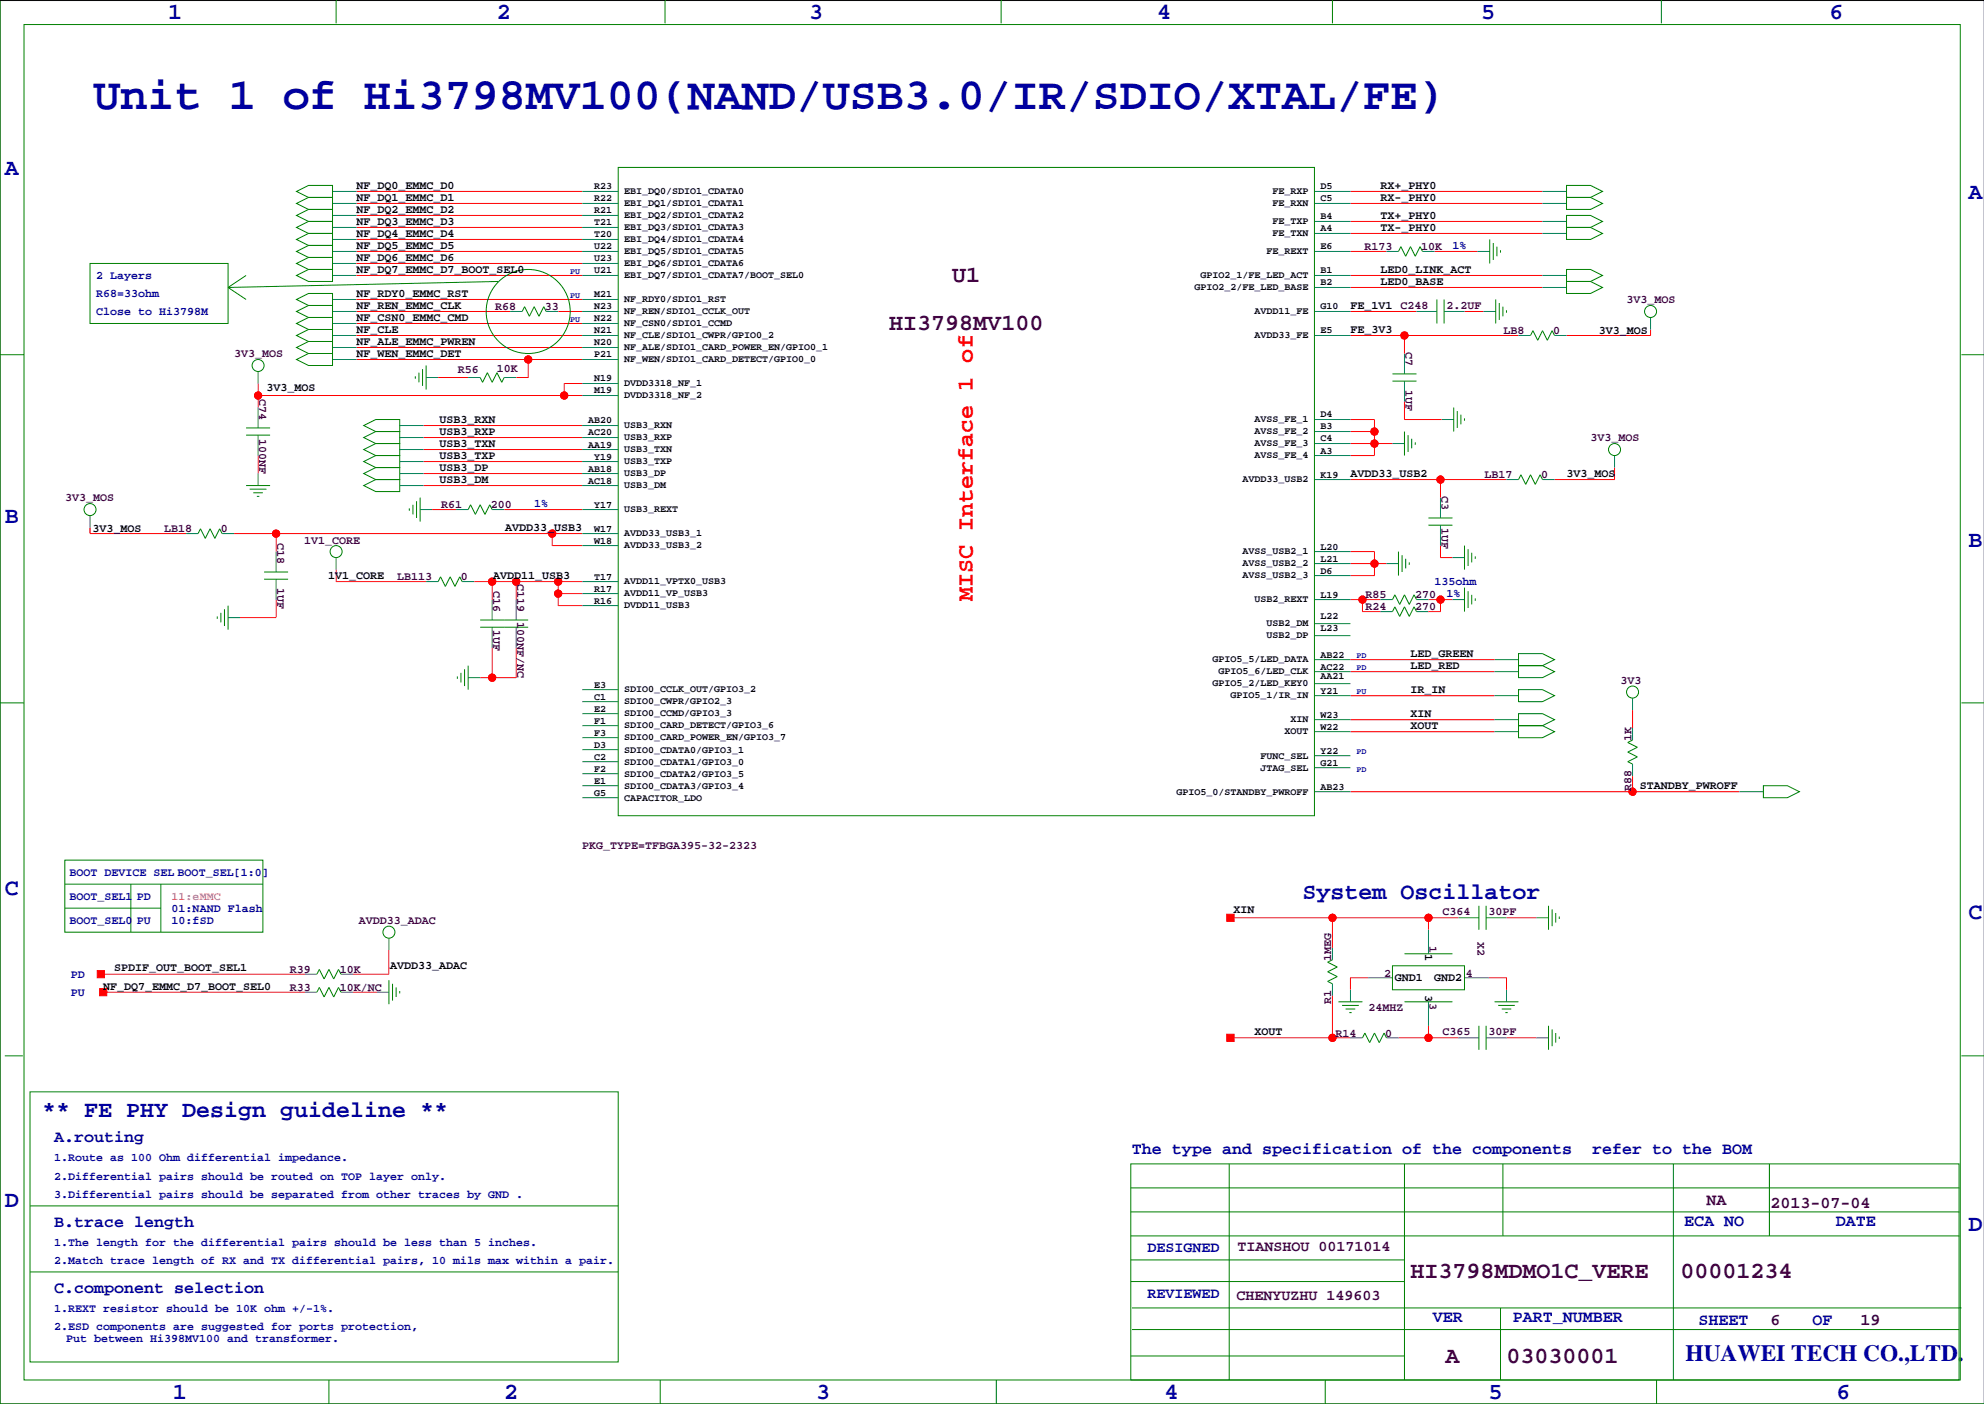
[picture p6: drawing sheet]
<svg xmlns="http://www.w3.org/2000/svg" width="420mm" height="297mm" viewBox="0 0 420 297" stroke-linecap="round" stroke-linejoin="round" font-family="sans-serif">
<defs><g id="words">
<text font-size="9.5" fill="#0000a0" x="19.8" y="23.1">Unit 1 of Hi3798MV100(NAND/USB3.0/IR/SDIO/XTAL/FE)</text>
<g font-size="4.9" fill="#0000a0">
<text x="35.6" y="3.9">1</text>
<text x="105.2" y="3.9">2</text>
<text x="171.2" y="3.9">3</text>
<text x="244.9" y="3.9">4</text>
<text x="313.4" y="3.9">5</text>
<text x="387.1" y="3.9">6</text>
<text x="1" y="36.9">A</text>
<text x="416.6" y="42">A</text>
<text x="1" y="110.6">B</text>
<text x="416.6" y="115.7">B</text>
<text x="1" y="189.3">C</text>
<text x="275.6" y="190.1">System Oscillator</text>
<text x="416.6" y="194.4">C</text>
<text x="8.9" y="236.3">** FE PHY Design guideline **</text>
<text x="1" y="255.4">D</text>
<text x="416.6" y="260.5">D</text>
<text x="356.6" y="288">HUAWEI TECH CO.,LTD.</text>
<text x="36.6" y="296">1</text>
<text x="106.7" y="296">2</text>
<text x="172.7" y="296">3</text>
<text x="246.4" y="296">4</text>
<text x="315" y="296">5</text>
<text x="388.6" y="296">6</text>
</g>
<g font-size="4.9" fill="#400040">
<text x="201.5" y="59.7">U1</text>
<text x="188.2" y="69.8">HI3798MV100</text>
<text x="298.5" y="270.5">HI3798MDMO1C_VERE</text>
<text x="355.6" y="270.5">00001234</text>
<text x="305.9" y="288.3">A</text>
<text x="318.8" y="288.3">03030001</text>
</g>
<text font-size="4.9" fill="#f00" x="205.9" y="127.1" transform="rotate(-90 205.9 127.1)">MISC Interface 1 of</text>
<g font-size="3.5" fill="#0000a0">
<text x="11.4" y="241.7">A.routing</text>
<text x="239.5" y="244.2">The type and specification of the components</text>
<text x="336.9" y="244.2">refer to the BOM</text>
<text x="11.4" y="259.5">B.trace length</text>
<text x="356.4" y="259.4">ECA NO</text>
<text x="388.5" y="259.4">DATE</text>
<text x="11.4" y="273.5">C.component selection</text>
<text x="303.1" y="279.7">VER</text>
<text x="320.1" y="279.7">PART_NUMBER</text>
<text x="359.4" y="280.3">SHEET</text>
<text x="383.5" y="280.3">OF</text>
</g>
<g font-size="3.5" fill="#400040">
<text x="361.1" y="254.9">NA</text>
<text x="374.6" y="255.7">2013-07-04</text>
<text x="374.6" y="280.3">6</text>
<text x="393.7" y="280.3">19</text>
</g>
<g font-size="3.2" fill="#0000a0">
<text x="242.8" y="264.9">DESIGNED</text>
<text x="242.8" y="274.5">REVIEWED</text>
</g>
<g font-size="3.2" fill="#400040">
<text x="261.9" y="264.7">TIANSHOU 00171014</text>
<text x="261.6" y="275.1">CHENYUZHU 149603</text>
</g>
<g font-size="2.5">
<text x="75.4" y="40">NF_DQ0_EMMC_D0</text>
<text x="292.1" y="40">RX+_PHY0</text>
<text x="75.4" y="42.5">NF_DQ1_EMMC_D1</text>
<text x="75.4" y="45.1">NF_DQ2_EMMC_D2</text>
<text x="75.4" y="47.6">NF_DQ3_EMMC_D3</text>
<text x="292.1" y="42.5">RX-_PHY0</text>
<text x="292.1" y="46.3">TX+_PHY0</text>
<text x="75.4" y="50.2">NF_DQ4_EMMC_D4</text>
<text x="75.4" y="52.7">NF_DQ5_EMMC_D5</text>
<text x="292.1" y="48.9">TX-_PHY0</text>
<text x="75.4" y="57.8">NF_DQ7_EMMC_D7_BOOT_SEL0</text>
<text x="75.4" y="55.2">NF_DQ6_EMMC_D6</text>
<text x="292.1" y="57.8">LED0_LINK_ACT</text>
<text x="75.4" y="62.9">NF_RDY0_EMMC_RST</text>
<text x="75.4" y="65.4">NF_REN_EMMC_CLK</text>
<text x="285.8" y="65.4">FE_1V1 C248</text>
<text x="292.1" y="60.3">LED0_BASE</text>
<text x="75.4" y="70.5">NF_CLE</text>
<text x="75.4" y="67.9">NF_CSN0_EMMC_CMD</text>
<text x="285.8" y="70.5">FE_3V3</text>
<text x="338.3" y="70.7">3V3_MOS</text>
<text x="75.4" y="73">NF_ALE_EMMC_PWREN</text>
<text x="75.4" y="75.6">NF_WEN_EMMC_DET</text>
<text x="56.4" y="82.7">3V3_MOS</text>
<text x="93" y="89.5">USB3_RXN</text>
<text x="93" y="94.6">USB3_TXN</text>
<text x="93" y="92.1">USB3_RXP</text>
<text x="93" y="99.7">USB3_DP</text>
<text x="93" y="97.1">USB3_TXP</text>
<text x="285.8" y="101">AVDD33_USB2</text>
<text x="331.5" y="101">3V3_MOS</text>
<text x="93" y="102.2">USB3_DM</text>
<text x="19.6" y="112.6">3V3_MOS</text>
<text x="106.9" y="112.4">AVDD33_USB3</text>
<text x="69.4" y="122.5">1V1_CORE</text>
<text x="104.4" y="122.5">AVDD11_USB3</text>
<text x="298.5" y="139.1">LED_GREEN</text>
<text x="298.5" y="141.6">LED_RED</text>
<text x="298.5" y="146.7">IR_IN</text>
<text x="298.5" y="151.8">XIN</text>
<text x="298.5" y="154.3">XOUT</text>
<text x="347" y="167">STANDBY_PWROFF</text>
<text x="261" y="193.2">XIN</text>
<text x="301.6" y="201.8" transform="rotate(90 301.6 201.8)">1</text>
<text x="21.8" y="209.4">NF_DQ7_EMMC_D7_BOOT_SEL0</text>
<text x="24.1" y="205.3">SPDIF_OUT_BOOT_SEL1</text>
<text x="82.5" y="205.1">AVDD33_ADAC</text>
<text x="295.1" y="207.6">GND1</text>
<text x="303.4" y="207.6">GND2</text>
<text x="301.6" y="210.5" transform="rotate(90 301.6 210.5)">3</text>
<text x="265.4" y="219.1">XOUT</text>
</g>
<g font-size="2.5" fill="#400040">
<text x="288.7" y="52.9">R173</text>
<text x="300.7" y="52.9">10K</text>
<text x="104.8" y="65.6">R68</text>
<text x="115.3" y="65.6">33</text>
<text x="306.1" y="65.4">2.2UF</text>
<text x="344.2" y="64.1">3V3_MOS</text>
<text x="318.1" y="70.7">LB8</text>
<text x="328.7" y="70.7">0</text>
<text x="49.5" y="75.6">3V3_MOS</text>
<text x="297.4" y="74.4" transform="rotate(90 297.4 74.4)">C7</text>
<text x="96.9" y="78.9">R56</text>
<text x="105.2" y="78.7">10K</text>
<text x="297.4" y="82.4" transform="rotate(90 297.4 82.4)">1UF</text>
<text x="54.8" y="84.3" transform="rotate(90 54.8 84.3)">C74</text>
<text x="54.8" y="92.8" transform="rotate(90 54.8 92.8)">100NF</text>
<text x="336.6" y="93.3">3V3_MOS</text>
<text x="314.1" y="101.2">LB17</text>
<text x="326.1" y="101.2">0</text>
<text x="13.8" y="106">3V3_MOS</text>
<text x="93.3" y="107.6">R61</text>
<text x="103.9" y="107.6">200</text>
<text x="305" y="104.8" transform="rotate(90 305 104.8)">C3</text>
<text x="34.7" y="112.6">LB18</text>
<text x="46.7" y="112.6">0</text>
<text x="305" y="111.6" transform="rotate(90 305 111.6)">1UF</text>
<text x="58.6" y="114.8" transform="rotate(90 58.6 114.8)">C18</text>
<text x="64.3" y="115.2">1V1_CORE</text>
<text x="58.6" y="124.3" transform="rotate(90 58.6 124.3)">1UF</text>
<text x="84" y="122.8">LB113</text>
<text x="97.5" y="122.8">0</text>
<text x="104.4" y="125" transform="rotate(90 104.4 125)">C16</text>
<text x="109.4" y="123.5" transform="rotate(90 109.4 123.5)">C119</text>
<text x="109.4" y="131.5" transform="rotate(90 109.4 131.5)">100NF/NC</text>
<text x="288.9" y="126.6">R85</text>
<text x="288.9" y="129.1">R24</text>
<text x="299.5" y="126.6">270</text>
<text x="299.5" y="129.1">270</text>
<text x="104.4" y="133.2" transform="rotate(90 104.4 133.2)">1UF</text>
<text x="342.9" y="144.6">3V3</text>
<text x="345.2" y="156.8" transform="rotate(-90 345.2 156.8)">1K</text>
<text x="345.2" y="167.4" transform="rotate(-90 345.2 167.4)">R88</text>
<text x="123.2" y="179.7">PKG_TYPE=TFBGA395-32-2323</text>
<text x="75.9" y="195.4">AVDD33_ADAC</text>
<text x="305.2" y="193.7">C364</text>
<text x="315" y="193.7">30PF</text>
<text x="281.7" y="203.3" transform="rotate(-90 281.7 203.3)">1MEG</text>
<text x="302.5" y="200.1" transform="rotate(90 302.5 200.1)">1</text>
<text x="312.6" y="199.2" transform="rotate(90 312.6 199.2)">X2</text>
<text x="61.3" y="205.9">R39</text>
<text x="61.3" y="209.7">R33</text>
<text x="71.9" y="205.9">10K</text>
<text x="71.9" y="209.7">10K/NC</text>
<text x="292.9" y="206.6">2</text>
<text x="310.1" y="206.6">4</text>
<text x="281.7" y="212.4" transform="rotate(-90 281.7 212.4)">R1</text>
<text x="289.6" y="214">24MHZ</text>
<text x="302.5" y="212.2" transform="rotate(90 302.5 212.2)">3</text>
<text x="282.6" y="219.3">R14</text>
<text x="293.1" y="219.3">0</text>
<text x="305.2" y="219.1">C365</text>
<text x="315" y="219.1">30PF</text>
</g>
<g font-size="2.5" fill="#0000a0">
<text x="307.3" y="52.7">1%</text>
<text x="20.3" y="59">2 Layers</text>
<text x="20.3" y="62.9">R68=33ohm</text>
<text x="20.3" y="66.7">Close to Hi3798M</text>
<text x="113" y="107.3">1%</text>
<text x="303.5" y="123.8">135ohm</text>
<text x="306.1" y="126.4">1%</text>
<text x="14.7" y="185.3">BOOT DEVICE SEL BOOT_SEL[1:0]</text>
<text x="14.7" y="190.4">BOOT_SEL1</text>
<text x="29" y="190.4">PD</text>
<text x="14.7" y="195.4">BOOT_SEL0</text>
<text x="29" y="195.4">PU</text>
<text x="36.3" y="192.9">01:NAND Flash</text>
<text x="36.3" y="195.4">10:fSD</text>
<text x="15" y="206.9">PD</text>
<text x="15" y="210.7">PU</text>
<text x="11.4" y="245.7">1.Route as 100 Ohm differential impedance.</text>
<text x="11.4" y="249.5">2.Differential pairs should be routed on TOP layer only.</text>
<text x="11.4" y="253.4">3.Differential pairs should be separated from other traces by GND .</text>
<text x="11.4" y="263.5">1.The length for the differential pairs should be less than 5 inches.</text>
<text x="11.4" y="267.3">2.Match trace length of RX and TX differential pairs, 10 mils max within a pair.</text>
<text x="11.4" y="281.3">2.ESD components are suggested for ports protection,</text>
<text x="11.4" y="277.5">1.REXT resistor should be 10K ohm +/-1%.</text>
<text x="14" y="283.8">Put between Hi398MV100 and transformer.</text>
</g>
<text font-size="2.5" fill="#f0f" x="36.3" y="190.4">11:eMMC</text>
<g font-size="2.1">
<text x="125.7" y="40.1">R23</text>
<text x="132.1" y="41.1">EBI_DQ0/SDIO1_CDATA0</text>
<text x="269.2" y="41.1">FE_RXP</text>
<text x="279.4" y="40.1">D5</text>
<text x="125.7" y="42.6">R22</text>
<text x="125.7" y="45.1">R21</text>
<text x="125.7" y="47.7">T21</text>
<text x="132.1" y="43.6">EBI_DQ1/SDIO1_CDATA1</text>
<text x="132.1" y="46.2">EBI_DQ2/SDIO1_CDATA2</text>
<text x="269.2" y="47.4">FE_TXP</text>
<text x="269.2" y="43.6">FE_RXN</text>
<text x="279.4" y="46.4">B4</text>
<text x="279.4" y="42.6">C5</text>
<text x="125.7" y="50.2">T20</text>
<text x="125.7" y="52.8">U22</text>
<text x="132.1" y="48.7">EBI_DQ3/SDIO1_CDATA3</text>
<text x="132.1" y="51.3">EBI_DQ4/SDIO1_CDATA4</text>
<text x="132.1" y="53.8">EBI_DQ5/SDIO1_CDATA5</text>
<text x="268" y="53.8">FE_REXT</text>
<text x="269.2" y="50">FE_TXN</text>
<text x="279.4" y="49">A4</text>
<text x="279.4" y="52.8">E6</text>
<text x="125.7" y="55.3">U23</text>
<text x="125.7" y="57.8">U21</text>
<text x="132.1" y="56.3">EBI_DQ6/SDIO1_CDATA6</text>
<text x="132.1" y="58.9">EBI_DQ7/SDIO1_CDATA7/BOOT_SEL0</text>
<text x="254" y="58.9">GPIO2_1/FE_LED_ACT</text>
<text x="279.4" y="57.8">B1</text>
<text x="125.7" y="62.9">M21</text>
<text x="125.7" y="65.5">N23</text>
<text x="132.1" y="64">NF_RDY0/SDIO1_RST</text>
<text x="252.7" y="61.4">GPIO2_2/FE_LED_BASE</text>
<text x="279.4" y="65.5">G10</text>
<text x="279.4" y="60.4">B2</text>
<text x="125.7" y="68">N22</text>
<text x="125.7" y="70.5">N21</text>
<text x="132.1" y="69">NF_CSN0/SDIO1_CCMD</text>
<text x="132.1" y="66.5">NF_REN/SDIO1_CCLK_OUT</text>
<text x="132.1" y="71.6">NF_CLE/SDIO1_CWPR/GPIO0_2</text>
<text x="265.4" y="66.5">AVDD11_FE</text>
<text x="265.4" y="71.6">AVDD33_FE</text>
<text x="279.4" y="70.5">E5</text>
<text x="125.7" y="75.6">P21</text>
<text x="125.7" y="73.1">N20</text>
<text x="132.1" y="76.7">NF_WEN/SDIO1_CARD_DETECT/GPIO0_0</text>
<text x="132.1" y="74.1">NF_ALE/SDIO1_CARD_POWER_EN/GPIO0_1</text>
<text x="125.7" y="83.2">M19</text>
<text x="125.7" y="80.7">N19</text>
<text x="132.1" y="81.7">DVDD3318_NF_1</text>
<text x="124.5" y="89.6">AB20</text>
<text x="132.1" y="84.3">DVDD3318_NF_2</text>
<text x="265.4" y="89.4">AVSS_FE_1</text>
<text x="279.4" y="88.3">D4</text>
<text x="124.5" y="94.7">AA19</text>
<text x="124.5" y="92.1">AC20</text>
<text x="132.1" y="90.6">USB3_RXN</text>
<text x="132.1" y="95.7">USB3_TXN</text>
<text x="132.1" y="93.2">USB3_RXP</text>
<text x="265.4" y="94.4">AVSS_FE_3</text>
<text x="265.4" y="91.9">AVSS_FE_2</text>
<text x="279.4" y="95.9">A3</text>
<text x="279.4" y="93.4">C4</text>
<text x="279.4" y="90.9">B3</text>
<text x="124.5" y="99.8">AB18</text>
<text x="125.7" y="97.2">Y19</text>
<text x="132.1" y="98.2">USB3_TXP</text>
<text x="132.1" y="100.8">USB3_DP</text>
<text x="265.4" y="97">AVSS_FE_4</text>
<text x="279.4" y="101">K19</text>
<text x="124.5" y="102.3">AC18</text>
<text x="125.7" y="107.4">Y17</text>
<text x="132.1" y="103.3">USB3_DM</text>
<text x="262.9" y="102.1">AVDD33_USB2</text>
<text x="125.7" y="112.5">W17</text>
<text x="132.1" y="108.4">USB3_REXT</text>
<text x="132.1" y="113.5">AVDD33_USB3_1</text>
<text x="125.7" y="115">W18</text>
<text x="132.1" y="116">AVDD33_USB3_2</text>
<text x="262.9" y="117.3">AVSS_USB2_1</text>
<text x="262.9" y="119.8">AVSS_USB2_2</text>
<text x="279.4" y="116.3">L20</text>
<text x="279.4" y="118.8">L21</text>
<text x="125.7" y="125.2">R17</text>
<text x="125.7" y="122.6">T17</text>
<text x="132.1" y="123.6">AVDD11_VPTX0_USB3</text>
<text x="262.9" y="122.4">AVSS_USB2_3</text>
<text x="279.4" y="121.3">D6</text>
<text x="125.7" y="127.7">R16</text>
<text x="132.1" y="126.2">AVDD11_VP_USB3</text>
<text x="132.1" y="128.7">DVDD11_USB3</text>
<text x="265.4" y="127.5">USB2_REXT</text>
<text x="279.4" y="126.4">L19</text>
<text x="279.4" y="131">L22</text>
<text x="268" y="132.5">USB2_DM</text>
<text x="268" y="135.1">USB2_DP</text>
<text x="279.4" y="133.6">L23</text>
<text x="256.5" y="140.2">GPIO5_5/LED_DATA</text>
<text x="257.8" y="142.7">GPIO5_6/LED_CLK</text>
<text x="279.4" y="139.1">AB22</text>
<text x="279.4" y="141.7">AC22</text>
<text x="279.4" y="143.7">AA21</text>
<text x="125.7" y="148">C1</text>
<text x="125.7" y="145.5">E3</text>
<text x="132.1" y="149">SDIO0_CWPR/GPIO2_3</text>
<text x="132.1" y="146.5">SDIO0_CCLK_OUT/GPIO3_2</text>
<text x="256.5" y="145.2">GPIO5_2/LED_KEY0</text>
<text x="260.4" y="147.8">GPIO5_1/IR_IN</text>
<text x="279.4" y="146.7">Y21</text>
<text x="125.7" y="153.1">F1</text>
<text x="125.7" y="155.6">F3</text>
<text x="125.7" y="150.6">E2</text>
<text x="132.1" y="154.1">SDIO0_CARD_DETECT/GPIO3_6</text>
<text x="132.1" y="151.6">SDIO0_CCMD/GPIO3_3</text>
<text x="271.8" y="155.4">XOUT</text>
<text x="273.1" y="152.9">XIN</text>
<text x="279.4" y="154.4">W22</text>
<text x="279.4" y="151.8">W23</text>
<text x="125.7" y="158.2">D3</text>
<text x="125.7" y="160.7">C2</text>
<text x="132.1" y="156.7">SDIO0_CARD_POWER_EN/GPIO3_7</text>
<text x="132.1" y="159.2">SDIO0_CDATA0/GPIO3_1</text>
<text x="132.1" y="161.7">SDIO0_CDATA1/GPIO3_0</text>
<text x="266.7" y="160.5">FUNC_SEL</text>
<text x="279.4" y="162">G21</text>
<text x="279.4" y="159.4">Y22</text>
<text x="125.7" y="163.3">F2</text>
<text x="125.7" y="165.8">E1</text>
<text x="132.1" y="164.3">SDIO0_CDATA2/GPIO3_5</text>
<text x="132.1" y="166.8">SDIO0_CDATA3/GPIO3_4</text>
<text x="266.7" y="163">JTAG_SEL</text>
<text x="279.4" y="167.1">AB23</text>
<text x="125.7" y="168.3">G5</text>
<text x="132.1" y="169.4">CAPACITOR_LDO</text>
<text x="248.9" y="168.1">GPIO5_0/STANDBY_PWROFF</text>
</g>
<g font-size="1.8" fill="#0000a0">
<text x="120.6" y="57.9">PU</text>
<text x="120.6" y="63">PU</text>
<text x="120.6" y="68.1">PU</text>
<text x="287" y="141.7">PD</text>
<text x="287" y="139.2">PD</text>
<text x="287" y="146.8">PU</text>
<text x="287" y="159.5">PD</text>
<text x="287" y="163.3">PD</text>
</g>
</g></defs>
<path d="M419.9 .1h-419.9v296.9h419.9" fill="none" stroke="#000" stroke-width=".21"/>
<g fill="none" stroke="#f00" stroke-width=".21">
<path d="M75.4 53.2h47.8M75.4 50.7h47.8M75.4 48.1h47.8M75.4 45.6h47.8M75.4 43h47.8M75.4 40.5h47.8M75.4 58.3h47.8M75.4 55.7h47.8M285.8 53.2h7.6M285.8 43h40.6M285.8 40.5h40.6M285.8 58.3h40.6"/>
<path d="M285.8 49.4h40.6M285.8 46.8h40.6M303.5 53.2h9.2M75.4 65.9h32.5M75.4 76.1h47.8M75.4 73.5h47.8M75.4 71h47.8M75.4 68.4h47.8M75.4 63.4h47.8M92.7 79.9h6.4M111.8 76.1v3.8h-2.6M118.1 65.9h5.1"/>
<path d="M285.8 65.9h13.9M285.8 60.8h40.6M285.8 71h35.5M297.2 71v3.8M309.9 65.9h4M349.2 69.7v1.3h-17.7M54.6 81.1v5.1M54.6 96.4v3.8M54.6 83.7h68.6M89.7 90h33.5M89.7 92.6h33.5M89.7 95.1h33.5"/>
<path d="M89.7 97.6h33.5M123.2 81.1h-3.8v2.6M285.8 88.8h5v7.6h-5M285.8 93.8h8.8M285.8 91.3h5M297.2 84.9v3.9h7.9M341.6 98.9v2.6h-12.7M19 111.6v1.3h20.4M49.5 112.9h73.7M58.4 112.9v3.8M89.7 100.2h33.5M89.7 102.7h33.5"/>
<path d="M91.4 107.8h5.1M106.7 107.8h16.5M116.8 112.9v2.5h6.4M285.8 119.2h7.6M285.8 116.7h5v5.1h-5M285.8 101.5h33M304.8 101.5v3.8M304.8 115.4v2.6h2.5M58.4 126.9v3.8h-7.6M71.1 120.5v2.5h19.1M100.3 123h22.9M104.1 123v3.9"/>
<path d="M104.1 137v6.4M109.2 123v3.9M109.2 137v6.4h-7.6M118.1 125.6h5.1M118.1 123v5.1h5.1M285.8 126.9h6.3M285.8 139.6h30.4M288.3 126.9v2.5h3.8M302.3 126.9h5M304.8 126.9v2.5h-2.5M285.8 142.1h30.4M285.8 154.8h30.4"/>
<path d="M285.8 152.3h30.4M285.8 147.2h30.4M345.4 150.2v3.8M285.8 167.5h82.2M345.4 164.2v3.3M260.3 194.2h48.3M281.9 194.2v6.3M302.3 194.2v2.5M318.8 194.2h6.3M21.3 206.1h43.2M21.8 209.9h42.7M74.7 209.9h5.1"/>
<path d="M82.3 201v5.1h-7.6M260.3 219.6h25.5M281.9 210.7v8.9M289.6 206.9h-3.8v2.5M295.9 219.6h12.7M302.3 217v2.6M315 206.9h3.8v2.5M318.8 219.6h6.3"/>
<circle cx="111.8" cy="76.1" r=".76"/>
<circle cx="297.2" cy="71" r=".76"/>
<circle cx="54.6" cy="83.7" r=".76"/>
<circle cx="119.4" cy="83.7" r=".76"/>
<circle cx="290.8" cy="91.3" r=".76"/>
<circle cx="290.8" cy="93.8" r=".76"/>
<circle cx="58.4" cy="112.9" r=".76"/>
<circle cx="116.8" cy="112.9" r=".76"/>
<circle cx="290.8" cy="119.2" r=".76"/>
<circle cx="304.8" cy="101.5" r=".76"/>
<circle cx="104.1" cy="123" r=".76"/>
<circle cx="109.2" cy="123" r=".76"/>
<circle cx="118.1" cy="125.6" r=".76"/>
<circle cx="118.1" cy="123" r=".76"/>
<circle cx="288.3" cy="126.9" r=".76"/>
<circle cx="304.8" cy="126.9" r=".76"/>
<circle cx="104.1" cy="143.4" r=".76"/>
<circle cx="345.4" cy="167.5" r=".76"/>
<circle cx="281.9" cy="194.2" r=".76"/>
<circle cx="302.3" cy="194.2" r=".76"/>
<circle cx="281.9" cy="219.6" r=".76"/>
<circle cx="302.3" cy="219.6" r=".76"/>
</g>
<g fill="none" stroke="#008080" stroke-width=".21">
<path d="M70.4 40.5h5M70.4 43h5M70.4 45.6h5M70.4 50.7h5M70.4 48.1h5M70.4 55.7h5M70.4 53.2h5M70.4 58.3h5M123.2 40.5h7.6M123.2 43h7.6M123.2 45.6h7.6M123.2 50.7h7.6"/>
<path d="M123.2 48.1h7.6M123.2 55.7h7.6M123.2 53.2h7.6M123.2 58.3h7.6M278.1 40.5h7.7M278.1 43h7.7M278.1 53.2h7.7M278.1 58.3h7.7M278.1 46.8h7.7M278.1 49.4h7.7M293.4 53.2h2.5M301 53.2h2.5"/>
<path d="M312.7 53.2h2.5M326.4 40.5h5.1M326.4 43h5.1M326.4 58.3h5.1M326.4 46.8h5.1M326.4 49.4h5.1M54.6 78.6v2.5M70.4 76.1h5M70.4 63.4h5M70.4 73.5h5M70.4 71h5M70.4 65.9h5"/>
<path d="M70.4 68.4h5M90.2 79.9h2.5M99.1 79.9h2.5M106.7 79.9h2.5M107.9 65.9h2.6M115.6 65.9h2.5M123.2 76.1h7.6M123.2 63.4h7.6M123.2 73.5h7.6M123.2 71h7.6M123.2 65.9h7.6M123.2 68.4h7.6"/>
<path d="M278.1 71h7.7M278.1 65.9h7.7M278.1 60.8h7.7M297.2 74.8v4.3M299.7 65.9h4.3M305.6 65.9h4.3M313.9 65.9h2.6M321.3 71h2.5M326.4 60.8h5.1M328.9 71h2.6M349.2 67.2v2.5M54.6 86.2v4.3"/>
<path d="M54.6 92.1v4.3M84.6 95.1h5.1M84.6 97.6h5.1M84.6 92.6h5.1M84.6 90h5.1M123.2 95.1h7.6M123.2 97.6h7.6M123.2 92.6h7.6M123.2 90h7.6M123.2 83.7h7.6M123.2 81.1h7.6M278.1 93.8h7.7"/>
<path d="M278.1 88.8h7.7M278.1 96.4h7.7M278.1 91.3h7.7M294.6 93.8h2.6M297.2 80.6v4.3M305.1 88.8h2.5M341.6 96.4v2.5M19 109.1v2.5M39.4 112.9h2.5M47 112.9h2.5M54.6 100.2v2.5M58.4 116.7v4.3"/>
<path d="M71.1 118v2.5M84.6 100.2h5.1M84.6 102.7h5.1M88.9 107.8h2.5M96.5 107.8h2.6M104.1 107.8h2.6M123.2 100.2h7.6M123.2 102.7h7.6M123.2 107.8h7.6M123.2 115.4h7.6M123.2 112.9h7.6M278.1 119.2h7.7"/>
<path d="M278.1 101.5h7.7M278.1 116.7h7.7M293.4 119.2h2.5M304.8 105.3v4.3M304.8 111.1v4.3M307.3 118h2.6M318.8 101.5h2.5M326.4 101.5h2.5M48.3 130.7h2.5M58.4 122.5v4.4M90.2 123h2.5M97.8 123h2.5"/>
<path d="M104.1 126.9v4.3M104.1 132.7v4.3M109.2 126.9v4.3M109.2 132.7v4.3M123.2 125.6h7.6M123.2 128.1h7.6M123.2 123h7.6M278.1 139.6h7.7M278.1 126.9h7.7M278.1 131.9h7.7M278.1 134.5h7.7M278.1 121.8h7.7"/>
<path d="M292.1 129.4h2.5M292.1 126.9h2.5M299.7 129.4h2.6M299.7 126.9h2.6M307.3 126.9h2.6M316.2 139.6h5.1M99.1 143.4h2.5M123.2 153.5h7.6M123.2 156.1h7.6M123.2 158.6h7.6M123.2 148.4h7.6M123.2 151h7.6"/>
<path d="M123.2 145.9h7.6M278.1 152.3h7.7M278.1 154.8h7.7M278.1 142.1h7.7M278.1 147.2h7.7M278.1 159.9h7.7M278.1 144.6h7.7M316.2 152.3h5.1M316.2 154.8h5.1M316.2 142.1h5.1M316.2 147.2h5.1M345.4 147.7v2.5"/>
<path d="M345.4 154v2.6M123.2 168.8h7.6M123.2 161.1h7.6M123.2 163.7h7.6M123.2 166.2h7.6M278.1 167.5h7.7M278.1 162.4h7.7M345.4 161.7v2.5M368 167.5h5.1M82.3 198.5v2.5M302.3 196.7v5.1M308.6 194.2h4.3"/>
<path d="M314.5 194.2h4.3M325.1 194.2h2.6M64.5 209.9h2.6M64.5 206.1h2.6M72.1 209.9h2.6M72.1 206.1h2.6M79.8 209.9h2.5M281.9 200.5v2.6M281.9 208.1v2.6M285.8 209.4v2.5M285.8 219.6h2.5M289.6 206.9h5"/>
<path d="M293.4 219.6h2.5M302.3 211.9v5.1M308.6 219.6h4.3M309.9 206.9h5.1M314.5 219.6h4.3M318.8 209.4v2.5M325.1 219.6h2.6"/>
</g>
<g fill="none" stroke="#008000" stroke-width=".21">
<path d="M0 -.1v297.1h419.9M71.1 0v4.9M140.7 0v4.9M211.8 0v4.9M281.9 0v4.9M351.5 0v4.9M5.1 5.2h409.7v286.8h-409.7zM130.8 35.4h147.3v137.2h-147.3zM331.5 39.2h5l2.6 1.3-2.6 1.3h-5zM19 55.7h29.3v12.7h-29.3zM52.1 58.3l-3.8 2.5M62.7 40.5l2.6-1.3h5.1v2.6h-5.1z"/>
<path d="M62.7 43l2.6-1.2h5.1v2.5h-5.1zM62.7 45.6l2.6-1.3h5.1v2.5h-5.1zM62.7 50.7l2.6-1.3h5.1v2.5h-5.1zM62.7 48.1l2.6-1.3h5.1v2.6h-5.1zM62.7 55.7l2.6-1.2h5.1v2.5h-5.1zM62.7 53.2l2.6-1.3h5.1v2.6h-5.1zM62.7 58.3l2.6-1.3h5.1v2.5h-5.1zM105.4 59.5l-57.1 1.3M295.9 53.2l.5-1 1 2 1-2 1.1 2 1-2 .5 1M315.2 50.7v5M316 51.4v3.6M316.7 52.2v2"/>
<path d="M317.5 52.9v.6M331.5 45.6h5l2.6 1.2-2.6 1.3h-5zM331.5 48.1h5l2.6 1.3-2.6 1.3h-5zM331.5 41.8h5l2.6 1.2-2.6 1.3h-5zM331.5 59.5h5l2.6 1.3-2.6 1.3h-5zM331.5 57h5l2.6 1.3-2.6 1.2h-5zM0 75h5.1M48.3 60.8l3.8 2.6M62.7 76.1l2.6-1.3h5.1v2.5h-5.1zM62.7 63.4l2.6-1.3h5.1v2.5h-5.1zM62.7 73.5l2.6-1.3h5.1v2.6h-5.1zM62.7 71l2.6-1.3h5.1v2.5h-5.1z"/>
<path d="M62.7 68.4l2.6-1.2h5.1v2.5h-5.1zM62.7 65.9l2.6-1.3h5.1v2.6h-5.1zM87.9 79.6v.5M88.6 78.9v2M89.4 78.1v3.5M90.2 77.3v5.1M101.6 79.9l.5 1 1-2 1 2 1.1-2 1 2 .5-1M110.5 65.9l.5-1 1 2 1-2 1 2 1.1-2 .5 1M294.6 79.1h5.1M304 63.4v5M305.6 63.4v5M316.5 63.4v5"/>
<path d="M317.2 64.1v3.6M318 64.9v2M318.8 65.6v.6M323.8 71l.6-1 1 2 1-2 1 2 1-2 .5 1M415 75h4.9M52.1 90.5h5M52.1 92.1h5M77 95.1l2.5-1.3h5.1v2.6h-5.1zM77 97.6l2.5-1.2h5.1v2.5h-5.1zM77 92.6l2.5-1.3h5.1v2.5h-5.1zM77 90l2.5-1.2h5.1v2.5h-5.1zM294.6 80.6h5.1"/>
<path d="M297.2 91.3v5.1M297.9 92.1v3.5M298.7 92.8v2.1M299.5 93.6v.5M307.6 86.2v5.1M308.4 87v3.5M309.1 87.7v2.1M309.9 88.5v.5M41.9 112.9l.5-1 1 2 1-2 1.1 2 1-2 .5 1M52.1 102.7h5M52.8 103.5h3.6M53.6 104.3h2"/>
<path d="M54.4 105h.5M77 100.2l2.5-1.3h5.1v2.6h-5.1zM77 102.7l2.5-1.2h5.1v2.5h-5.1zM86.6 107.6v.5M87.4 106.8v2M88.1 106v3.6M88.9 105.3v5M99.1 107.8l.5-1 1 2 1-2 1 2 1-2 .5 1M295.9 116.7v5.1M296.7 117.5v3.5M297.4 118.2v2.1M298.2 119v.5"/>
<path d="M302.3 109.6h5M302.3 111.1h5M309.9 115.4v5.1M310.6 116.2v3.5M311.4 117v2M312.2 117.7v.5M321.3 101.5l.5-1.1 1 2.1 1-2.1 1.1 2.1 1-2.1 .5 1.1M46 130.4v.5M46.7 129.7v2M47.5 128.9v3.5M48.3 128.1v5.1M55.9 121h5.1"/>
<path d="M55.9 122.5h5.1M92.7 123l.5-1 1 2.1 1-2.1 1.1 2.1 1-2.1 .5 1M101.6 131.2h10.2M101.6 132.7h10.2M294.6 129.4l.5-1 1.1 2 1-2 1 2 1-2 .5 1M294.6 126.9l.5-1.1 1.1 2.1 1-2.1 1 2.1 1-2.1 .5 1.1M309.9 124.3v5.1M310.6 125.1v3.5M311.4 125.8v2.1M312.2 126.6v.5M321.3 138.3h5.1l2.5 1.3-2.5 1.2h-5.1zM0 148.7h5.1"/>
<path d="M96.8 143.1v.5M97.5 142.4v2M98.3 141.6v3.5M99.1 140.8v5.1M321.3 151h5.1l2.5 1.3-2.5 1.2h-5.1zM321.3 153.5h5.1l2.5 1.3-2.5 1.3h-5.1zM321.3 140.8h5.1l2.5 1.3-2.5 1.3h-5.1zM321.3 145.9h5.1l2.5 1.3-2.5 1.2h-5.1zM345.4 156.6l-1 .5 2.1 1-2.1 1 2.1 1-2.1 1 1 .6M415 148.7h4.9M373.1 166.2h5.1l2.5 1.3-2.5 1.3h-5.1zM13.7 182h41.9v15.2h-41.9z"/>
<path d="M13.7 192.1h20.3M13.7 187.1h41.9M27.7 187.1v10.1M34 187.1v10.1M312.9 191.6v5.1M314.5 191.6v5.1M327.7 191.6v5.1M328.4 192.4v3.5M329.2 193.2v2M329.9 193.9v.5M67.1 209.9l.5-1 1 2 1-2 1 2 1-2 .5 1M67.1 206.1l.5-1 1 2 1-2 1 2 1-2 .5 1"/>
<path d="M82.3 207.4v5.1M83.1 208.1v3.6M83.8 208.9v2M84.6 209.7v.5M281.9 203.1l-1 .5 2.1 1-2.1 1 2.1 1-2.1 1 1 .5M283.2 211.9h5.1M284 212.7h3.5M284.7 213.5h2.1M285.5 214.2h.5M288.3 219.6l.5-1 1 2 1-2 1 2 1.1-2 .5 1M294.6 204.3h15.3v5.1h-15.3zM297.2 211.9h10.1"/>
<path d="M297.2 201.8h10.1M312.9 217v5.1M314.5 217v5.1M316.2 211.9h5.1M317 212.7h3.5M317.8 213.5h2M318.5 214.2h.5M327.7 217v5.1M328.4 217.8v3.5M329.2 218.6v2M329.9 219.3v.5M1 223.4h3.8"/>
<path d="M6.3 231h124.5v57.1h-124.5zM415 223.4h4.9M6.3 255.1h124.5M239.3 246.2h175.2v45.8h-175.2zM239.3 251.3h175.2M239.3 256.4h175.2M260.1 246.2v45.8M297.2 246.2v45.8M318 246.2v15.3M354.1 246.2v45.8M374.4 246.2v15.3M6.3 269.1h124.5"/>
<path d="M239.3 266.6h57.9M239.3 261.5h175.2M239.3 271.1h57.9M239.5 276.7h175.5M317.5 276.7v15.3M69.6 292v5M139.7 292v5M210.8 292v5M239.3 286.9h57.9M239.5 281.3h175M280.4 292v5M350.5 292v5"/>
<path d="M383.5 287.4h.1"/>
<circle cx="54.6" cy="77.3" r="1.27"/>
<circle cx="111.8" cy="65.9" r="8.9"/>
<circle cx="349.2" cy="65.9" r="1.27"/>
<circle cx="341.6" cy="95.1" r="1.27"/>
<circle cx="19" cy="107.8" r="1.27"/>
<circle cx="71.1" cy="116.7" r="1.27"/>
<circle cx="345.4" cy="146.4" r="1.27"/>
<circle cx="82.3" cy="197.2" r="1.27"/>
</g>
<g fill="#f00" stroke="#f00" stroke-width=".21">
<path d="M259.6 218.8h1.5v1.5h-1.5z" fill-rule="evenodd"/>
<path d="M259.6 193.4h1.5v1.5h-1.5z" fill-rule="evenodd"/>
<path d="M20.6 205.3h1.5v1.6h-1.5z" fill-rule="evenodd"/>
<path d="M21.1 209.2h1.5v1.5h-1.5z" fill-rule="evenodd"/>
<circle cx="111.8" cy="76.1" r=".76"/>
<circle cx="288.3" cy="126.9" r=".76"/>
<circle cx="290.8" cy="119.2" r=".76"/>
<circle cx="304.8" cy="126.9" r=".76"/>
<circle cx="281.9" cy="219.6" r=".76"/>
<circle cx="302.3" cy="194.2" r=".76"/>
<circle cx="281.9" cy="194.2" r=".76"/>
<circle cx="290.8" cy="91.3" r=".76"/>
<circle cx="290.8" cy="93.8" r=".76"/>
<circle cx="302.3" cy="219.6" r=".76"/>
<circle cx="345.4" cy="167.5" r=".76"/>
<circle cx="116.8" cy="112.9" r=".76"/>
<circle cx="58.4" cy="112.9" r=".76"/>
<circle cx="118.1" cy="125.6" r=".76"/>
<circle cx="118.1" cy="123" r=".76"/>
<circle cx="104.1" cy="123" r=".76"/>
<circle cx="109.2" cy="123" r=".76"/>
<circle cx="104.1" cy="143.4" r=".76"/>
<circle cx="304.8" cy="101.5" r=".76"/>
<circle cx="297.2" cy="71" r=".76"/>
<circle cx="54.6" cy="83.7" r=".76"/>
<circle cx="119.4" cy="83.7" r=".76"/>
</g>
<use href="#words"/>
</svg>
